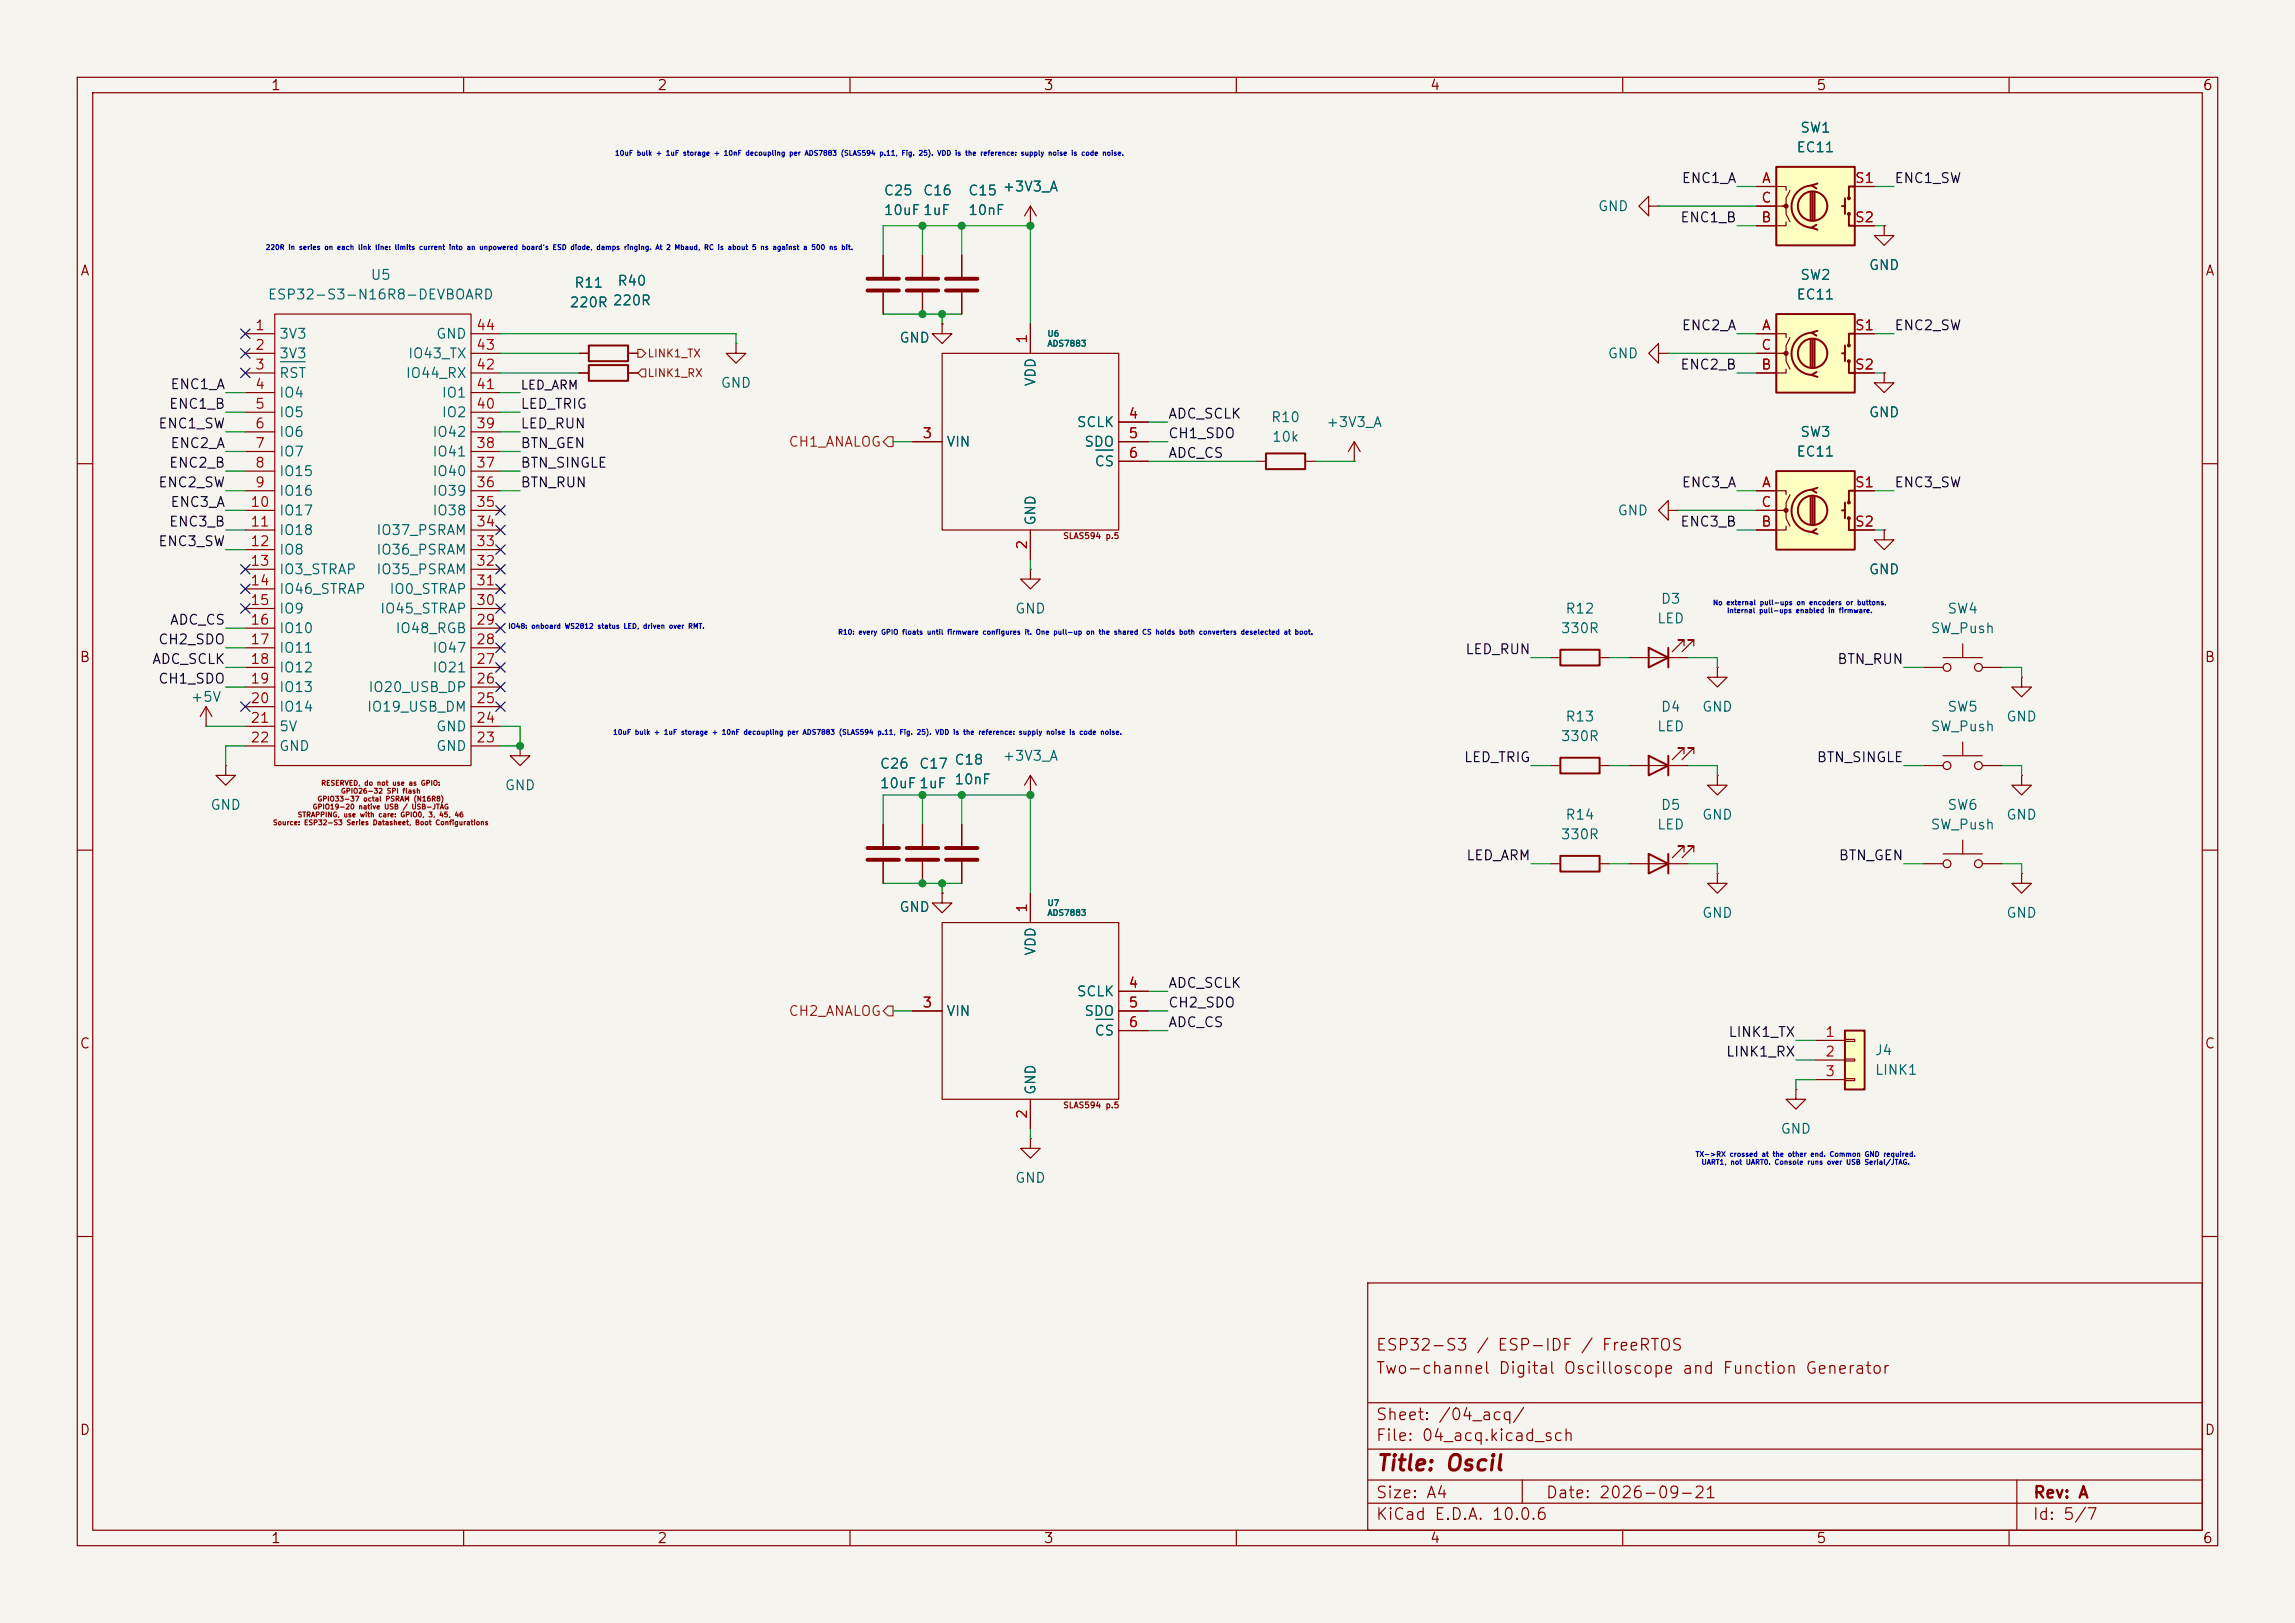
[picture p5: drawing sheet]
<svg xmlns="http://www.w3.org/2000/svg" width="297mm" height="210mm" viewBox="0 0 297 210" stroke-linecap="round" stroke-linejoin="round" font-family="sans-serif">
<defs><g id="words">
<text font-size="2" fill="#840000" x="178" y="190.8">Title: Oscil</text>
<g font-size="1.5" fill="#840000">
<text x="178" y="178.1">Two-channel Digital Oscilloscope and Function Generator</text>
<text x="178" y="175.1">ESP32-S3 / ESP-IDF / FreeRTOS</text>
<text x="178" y="184.1">Sheet: /04_acq/</text>
<text x="178" y="186.8">File: 04_acq.kicad_sch</text>
<text x="178" y="197">KiCad E.D.A. 10.0.6</text>
<text x="178" y="194.2">Size: A4</text>
<text x="200" y="194.2">Date: 2026-09-21</text>
<text x="263" y="197">Id: 5/7</text>
<text x="263" y="194.2">Rev: A</text>
</g>
<g font-size="1.3" fill="#840000">
<text x="35" y="12">1</text>
<text x="85" y="12">2</text>
<text x="135" y="12">3</text>
<text x="185" y="12">4</text>
<text x="235" y="12">5</text>
<text x="285" y="12">6</text>
<text x="10.3" y="36">A</text>
<text x="285.3" y="36">A</text>
<text x="10.2" y="86">B</text>
<text x="285.2" y="86">B</text>
<text x="10.2" y="136">C</text>
<text x="285.2" y="136">C</text>
<text x="10.2" y="186">D</text>
<text x="285.2" y="186">D</text>
<text x="35" y="200">1</text>
<text x="85" y="200">2</text>
<text x="135" y="200">3</text>
<text x="185" y="200">4</text>
<text x="235" y="200">5</text>
<text x="285" y="200">6</text>
</g>
<g font-size="1.3" fill="#006464">
<text x="232.9" y="17.5">SW1</text>
<text x="232.4" y="20">EC11</text>
<text x="114.3" y="25.6">C25</text>
<text x="114.3" y="28.1">10uF 1uF</text>
<text x="119.4" y="25.6">C16</text>
<text x="125.2" y="25.6">C15</text>
<text x="125.2" y="28.1">10nF</text>
<text x="129.7" y="25.1">+3V3_A</text>
<text x="206.7" y="27.6">GND</text>
<text x="241.8" y="35.3">GND</text>
<text x="34.6" y="39.1">ESP32-S3-N16R8-DEVBOARD</text>
<text x="47.9" y="36.5">U5</text>
<text x="73.6" y="40.1">220R 220R</text>
<text x="74.2" y="37.5">R11</text>
<text x="79.8" y="37.3">R40</text>
<text x="232.4" y="39.1">EC11</text>
<text x="232.9" y="36.5">SW2</text>
<text x="36" y="44.1">3V3</text>
<text x="36" y="46.7">3V3</text>
<text x="52.7" y="46.7">IO43_TX</text>
<text x="56.4" y="44.1">GND</text>
<text x="116.3" y="44.7">GND</text>
<text x="208" y="46.7">GND</text>
<text x="36" y="49.2">RST</text>
<text x="36" y="51.8">IO4</text>
<text x="52.4" y="49.2">IO44_RX</text>
<text x="57.1" y="51.8">IO1</text>
<text x="93.2" y="50.5">GND</text>
<text x="134.3" y="50.1" transform="rotate(-90 134.3 50.1)">VDD</text>
<text x="36" y="54.3">IO5</text>
<text x="36" y="56.8">IO6</text>
<text x="36" y="59.4">IO7</text>
<text x="55.9" y="59.4">IO41</text>
<text x="55.9" y="56.8">IO42</text>
<text x="57.1" y="54.3">IO2</text>
<text x="122.4" y="58.1">VIN</text>
<text x="139.3" y="55.6">SCLK</text>
<text x="140.2" y="58.1">SDO</text>
<text x="164.4" y="54.9">R10</text>
<text x="164.5" y="57.5">10k</text>
<text x="171.6" y="55.6">+3V3_A</text>
<text x="232.4" y="59.4">EC11</text>
<text x="232.9" y="56.8">SW3</text>
<text x="241.8" y="54.3">GND</text>
<text x="36" y="61.9">IO15</text>
<text x="36" y="64.5">IO16</text>
<text x="55.9" y="64.5">IO39</text>
<text x="55.9" y="61.9">IO40</text>
<text x="141.6" y="60.7">CS</text>
<text x="36" y="67">IO17</text>
<text x="36" y="69.5">IO18</text>
<text x="48.6" y="69.5">IO37_PSRAM</text>
<text x="55.9" y="67">IO38</text>
<text x="134.3" y="68.1" transform="rotate(-90 134.3 68.1)">GND</text>
<text x="209.3" y="67">GND</text>
<text x="36" y="72.1">IO8</text>
<text x="36" y="74.6">IO3_STRAP</text>
<text x="36" y="77.2">IO46_STRAP</text>
<text x="48.6" y="74.6">IO35_PSRAM</text>
<text x="48.6" y="72.1">IO36_PSRAM</text>
<text x="50.3" y="77.2">IO0_STRAP</text>
<text x="241.8" y="74.6">GND</text>
<text x="36" y="79.7">IO9</text>
<text x="36" y="82.2">IO10</text>
<text x="49.1" y="79.7">IO45_STRAP</text>
<text x="51.1" y="82.2">IO48_RGB</text>
<text x="131.3" y="79.7">GND</text>
<text x="201.9" y="82.2">330R</text>
<text x="202.5" y="79.7">R12</text>
<text x="214.4" y="81">LED</text>
<text x="214.9" y="78.4">D3</text>
<text x="249.8" y="82.2">SW_Push</text>
<text x="251.9" y="79.7">SW4</text>
<text x="36" y="84.8">IO11</text>
<text x="36" y="87.3">IO12</text>
<text x="36" y="89.9">IO13</text>
<text x="47.6" y="89.9">IO20_USB_DP</text>
<text x="55.9" y="87.3">IO21</text>
<text x="55.9" y="84.8">IO47</text>
<text x="24.6" y="91.1">+5V</text>
<text x="36" y="92.4">IO14</text>
<text x="36" y="94.9">5V</text>
<text x="47.4" y="92.4">IO19_USB_DM</text>
<text x="56.4" y="94.9">GND</text>
<text x="202.5" y="93.7">R13</text>
<text x="214.4" y="94.9">LED</text>
<text x="214.9" y="92.4">D4</text>
<text x="220.2" y="92.4">GND</text>
<text x="249.8" y="94.9">SW_Push</text>
<text x="251.9" y="92.4">SW5</text>
<text x="259.6" y="93.7">GND</text>
<text x="36" y="97.5">GND</text>
<text x="56.4" y="97.5">GND</text>
<text x="113.8" y="99.8">C26</text>
<text x="118.9" y="99.8">C17</text>
<text x="123.4" y="99.3">C18</text>
<text x="123.4" y="101.8">10nF</text>
<text x="129.7" y="98.8">+3V3_A</text>
<text x="201.9" y="96.2">330R</text>
<text x="27.1" y="105.1">GND</text>
<text x="65.2" y="102.6">GND</text>
<text x="113.8" y="102.3">10uF 1uF</text>
<text x="202.5" y="106.4">R14</text>
<text x="214.4" y="107.6">LED</text>
<text x="214.9" y="105.1">D5</text>
<text x="220.2" y="106.4">GND</text>
<text x="249.8" y="107.6">SW_Push</text>
<text x="251.9" y="105.1">SW6</text>
<text x="259.6" y="106.4">GND</text>
<text x="201.9" y="108.9">330R</text>
<text x="116.3" y="118.3">GND</text>
<text x="220.2" y="119.1">GND</text>
<text x="259.6" y="119.1">GND</text>
<text x="134.3" y="123.7" transform="rotate(-90 134.3 123.7)">VDD</text>
<text x="122.4" y="131.8">VIN</text>
<text x="139.3" y="129.2">SCLK</text>
<text x="140.2" y="131.8">SDO</text>
<text x="141.6" y="134.3">CS</text>
<text x="242.6" y="136.9">J4</text>
<text x="134.3" y="141.8" transform="rotate(-90 134.3 141.8)">GND</text>
<text x="242.6" y="139.4">LINK1</text>
<text x="230.3" y="147">GND</text>
<text x="131.3" y="153.4">GND</text>
</g>
<g font-size="1.3" fill="#a90000">
<text x="227.9" y="24">A</text>
<text x="240" y="24">S1</text>
<text x="227.8" y="29.1">B</text>
<text x="227.8" y="26.5">C</text>
<text x="240" y="29.1">S2</text>
<text x="32.9" y="43">1</text>
<text x="32.9" y="45.6">2</text>
<text x="61.5" y="45.6">43</text>
<text x="61.5" y="43">44</text>
<text x="133.2" y="44.5" transform="rotate(-90 133.2 44.5)">1</text>
<text x="227.8" y="45.6">C</text>
<text x="227.9" y="43">A</text>
<text x="240" y="43">S1</text>
<text x="32.9" y="48.1">3</text>
<text x="32.9" y="50.7">4</text>
<text x="32.9" y="53.2">5</text>
<text x="61.5" y="53.2">40</text>
<text x="61.5" y="50.7">41</text>
<text x="61.5" y="48.1">42</text>
<text x="227.8" y="48.1">B</text>
<text x="240" y="48.1">S2</text>
<text x="32.9" y="55.7">6</text>
<text x="32.9" y="58.3">7</text>
<text x="61.5" y="58.3">38</text>
<text x="61.5" y="55.7">39</text>
<text x="119.3" y="57">3</text>
<text x="146" y="54.5">4</text>
<text x="146" y="57">5</text>
<text x="146" y="59.6">6</text>
<text x="32.3" y="65.9">10</text>
<text x="32.9" y="60.8">8</text>
<text x="32.9" y="63.4">9</text>
<text x="61.5" y="65.9">35</text>
<text x="61.5" y="63.4">36</text>
<text x="61.5" y="60.8">37</text>
<text x="227.8" y="65.9">C</text>
<text x="227.9" y="63.4">A</text>
<text x="240" y="63.4">S1</text>
<text x="32.3" y="68.4">11</text>
<text x="32.3" y="71">12</text>
<text x="61.5" y="71">33</text>
<text x="61.5" y="68.4">34</text>
<text x="133.2" y="71.2" transform="rotate(-90 133.2 71.2)">2</text>
<text x="227.8" y="68.4">B</text>
<text x="240" y="68.4">S2</text>
<text x="32.3" y="73.5">13</text>
<text x="32.3" y="76.1">14</text>
<text x="61.5" y="76.1">31</text>
<text x="61.5" y="73.5">32</text>
<text x="32.3" y="78.6">15</text>
<text x="32.3" y="81.1">16</text>
<text x="32.3" y="83.7">17</text>
<text x="61.5" y="83.7">28</text>
<text x="61.5" y="81.1">29</text>
<text x="61.5" y="78.6">30</text>
<text x="32.3" y="86.2">18</text>
<text x="32.3" y="88.8">19</text>
<text x="61.5" y="88.8">26</text>
<text x="61.5" y="86.2">27</text>
<text x="32.3" y="91.3">20</text>
<text x="32.3" y="93.8">21</text>
<text x="61.5" y="93.8">24</text>
<text x="61.5" y="91.3">25</text>
<text x="32.3" y="96.4">22</text>
<text x="61.5" y="96.4">23</text>
<text x="133.2" y="118.2" transform="rotate(-90 133.2 118.2)">1</text>
<text x="119.3" y="130.7">3</text>
<text x="146" y="128.1">4</text>
<text x="146" y="130.7">5</text>
<text x="146" y="133.2">6</text>
<text x="236.1" y="134.5">1</text>
<text x="236.1" y="137">2</text>
<text x="236.1" y="139.6">3</text>
<text x="133.2" y="144.9" transform="rotate(-90 133.2 144.9)">2</text>
</g>
<g font-size="1.3" fill="#0f0f0f">
<text x="217.4" y="29.1">ENC1_B</text>
<text x="217.5" y="24">ENC1_A</text>
<text x="245.1" y="24">ENC1_SW</text>
<text x="217.5" y="43.1">ENC2_A</text>
<text x="245.1" y="43.1">ENC2_SW</text>
<text x="21.8" y="53.2">ENC1_B</text>
<text x="22" y="50.7">ENC1_A</text>
<text x="67.3" y="53.2">LED_TRIG</text>
<text x="217.4" y="48.1">ENC2_B</text>
<text x="20.4" y="55.8">ENC1_SW</text>
<text x="22" y="58.3">ENC2_A</text>
<text x="67.3" y="55.8">LED_RUN</text>
<text x="67.3" y="58.3">BTN_GEN</text>
<text x="151.1" y="54.5">ADC_SCLK</text>
<text x="151.1" y="59.6">ADC_CS</text>
<text x="151.1" y="57">CH1_SDO</text>
<text x="20.4" y="63.4">ENC2_SW</text>
<text x="21.8" y="60.8">ENC2_B</text>
<text x="22" y="65.9">ENC3_A</text>
<text x="67.3" y="60.8">BTN_SINGLE</text>
<text x="67.3" y="63.4">BTN_RUN</text>
<text x="217.5" y="63.4">ENC3_A</text>
<text x="245.1" y="63.4">ENC3_SW</text>
<text x="20.4" y="71">ENC3_SW</text>
<text x="21.8" y="68.5">ENC3_B</text>
<text x="217.4" y="68.5">ENC3_B</text>
<text x="20.4" y="83.7">CH2_SDO</text>
<text x="21.9" y="81.2">ADC_CS</text>
<text x="19.6" y="86.2">ADC_SCLK</text>
<text x="20.4" y="88.8">CH1_SDO</text>
<text x="189.5" y="85">LED_RUN</text>
<text x="237.7" y="86.2">BTN_RUN</text>
<text x="189.4" y="98.9">LED_TRIG</text>
<text x="235" y="98.9">BTN_SINGLE</text>
<text x="189.7" y="111.6">LED_ARM</text>
<text x="237.9" y="111.6">BTN_GEN</text>
<text x="151.1" y="130.7">CH2_SDO</text>
<text x="151.1" y="128.1">ADC_SCLK</text>
<text x="151.1" y="133.2">ADC_CS</text>
<text x="223.3" y="137">LINK1_RX</text>
<text x="223.6" y="134.5">LINK1_TX</text>
</g>
<g font-size="1.3" fill="#725600">
<text x="102" y="58.1">CH1_ANALOG</text>
<text x="102" y="131.8">CH2_ANALOG</text>
</g>
<text font-size="1.1" fill="#0f0f0f" x="67.3" y="50.7">LED_ARM</text>
<g font-size="1" fill="#725600">
<text x="83.7" y="46.5">LINK1_TX</text>
<text x="83.7" y="49">LINK1_RX</text>
</g>
<g font-size=".8" fill="#006464">
<text x="135.5" y="43.8">U6</text>
<text x="135.5" y="45">ADS7883</text>
<text x="135.5" y="117.4">U7</text>
<text x="135.5" y="118.7">ADS7883</text>
</g>
<g font-size=".8" fill="#840000">
<text x="137.5" y="69.9">SLAS594 p.5</text>
<text x="137.5" y="143.6">SLAS594 p.5</text>
</g>
<g font-size=".6" fill="#0000c2">
<text x="79.5" y="20.3">10uF bulk + 1uF storage + 10nF decoupling per ADS7883 (SLAS594 p.11, Fig. 25). VDD is the reference: supply noise is code noise.</text>
<text x="34.3" y="32.5">220R in series on each link line: limits current into an unpowered board's ESD diode, damps ringing. At 2 Mbaud, RC is about 5 ns against a 500 ns bit.</text>
<text x="65.7" y="81.5">IO48: onboard WS2812 status LED, driven over RMT.</text>
<text x="108.4" y="82.3">R10: every GPIO floats until firmware configures it. One pull-up on the shared CS holds both converters deselected at boot.</text>
<text x="221.6" y="78.5">No external pull-ups on encoders or buttons.</text>
<text x="223.4" y="79.5">Internal pull-ups enabled in firmware.</text>
<text x="79.3" y="95.2">10uF bulk + 1uF storage + 10nF decoupling per ADS7883 (SLAS594 p.11, Fig. 25). VDD is the reference: supply noise is code noise.</text>
<text x="219.4" y="149.8">TX-&gt;RX crossed at the other end. Common GND required.</text>
<text x="220.1" y="150.9">UART1, not UART0. Console runs over USB Serial/JTAG.</text>
</g>
<g font-size=".6" fill="#840000">
<text x="41.5" y="101.8">RESERVED, do not use as GPIO:</text>
<text x="35.3" y="106.9">Source: ESP32-S3 Series Datasheet, Boot Configurations</text>
<text x="38.5" y="105.9">STRAPPING, use with care: GPIO0, 3, 45, 46</text>
<text x="40.4" y="104.9">GPIO19-20 native USB / USB-JTAG</text>
<text x="41" y="103.9">GPIO33-37 octal PSRAM (N16R8)</text>
<text x="44.1" y="102.8">GPIO26-32 SPI flash</text>
</g>
</g></defs>
<path d="M0 0h297v210h-297z" fill="#f5f4ef" stroke="#f5f4ef" stroke-width=".13"/>
<g fill="none" stroke="#840000" stroke-width=".15">
<path d="M10 10h277v190h-277zM12 12h273v186h-273zM60 10v2M110 10v2M160 10v2M210 10v2M260 10v2M119.4 33v2.8M119.4 37.8v2.8M124.5 33v2.8M124.5 37.8v2.8M133.3 29.2h.1"/>
<path d="M133.3 26.7l-.7 1.2M133.3 26.7l.8 1.2M133.3 26.7v2.5M31.7 43.2h3.9M31.7 45.7h3.9M31.7 48.3h3.9M31.7 50.8h3.9M31.7 53.3h3.9M31.7 55.9h3.9M31.7 58.4h3.9M35.6 40.6h25.4v58.5h-25.4zM61 43.2h3.8"/>
<path d="M61 45.7h3.8M61 48.3h3.8M61 50.8h3.8M61 53.3h3.8M61 55.9h3.8M61 58.4h3.8M10 60h2M31.7 61h3.9M31.7 63.5h3.9M31.7 66h3.9M31.7 68.6h3.9M31.7 71.1h3.9"/>
<path d="M31.7 73.7h3.9M31.7 76.2h3.9M31.7 78.7h3.9M61 61h3.8M61 63.5h3.8M61 66h3.8M61 68.6h3.8M61 71.1h3.8M61 73.7h3.8M61 76.2h3.8M61 78.7h3.8M285 60h2"/>
<path d="M29.2 99.1v1.2h1.3l-1.3 1.3-1.3-1.3h1.3M29.2 99.1h.1M31.7 81.3h3.9M31.7 83.8h3.9M31.7 86.4h3.9M31.7 88.9h3.9M31.7 91.4h3.9M31.7 94h3.9M31.7 96.5h3.9M61 81.3h3.8M61 83.8h3.8M61 86.4h3.8"/>
<path d="M61 88.9h3.8M61 91.4h3.8M61 94h3.8M61 96.5h3.8M248.9 99.1h2.6M251.5 97.8h5M254 96v1.8M256.5 99.1h2.6M10 110h2M285 110h2M232.4 141v1.2h1.3l-1.3 1.3-1.3-1.3h1.3M232.4 141h.1"/>
<path d="M10 160h2M177 166h108v32h-108zM285 160h2M60 198v2M110 198v2M160 198v2M177 194.5h108M177 191.5h108M177 187.5h108M177 181.5h108M197 191.5v3M210 198v2"/>
<path d="M260 198v2M261 191.5v6.5"/>
<circle cx="252" cy="99.1" r=".51"/>
<circle cx="256" cy="99.1" r=".51"/>
</g>
<path d="M117.3 36.1h4.1M117.3 37.6h4.1M122.4 36.1h4.1M122.4 37.6h4.1" fill="none" stroke="#840000" stroke-width=".51"/>
<path d="M36.3 46.8h3.2" fill="none" stroke="#006464" stroke-width=".15"/>
<path d="M238.8 133.4h2.5v7.6h-2.5z" fill="#ffffc2"/>
<path d="M76.2 47.2h5.1v2.1h-5.1zM76.2 44.7h5.1v2h-5.1zM163.8 58.7h5.1v2h-5.1zM201.9 98h5.1v2.1h-5.1zM213.4 97.8l2.5 1.3-2.5 1.2zM215.9 97.8v2.5M201.9 110.7h5.1v2.1h-5.1zM213.4 110.5l2.5 1.3-2.5 1.2zM215.9 110.5v2.5M238.8 133.4h2.5v7.6h-2.5z" fill="none" stroke="#840000" stroke-width=".25"/>
<g fill="none" stroke="#840000" stroke-width=".15">
<path d="M114.3 33v2.8M114.3 37.8v2.8M243.8 29.2v1.3h1.3l-1.3 1.3-1.2-1.3h1.2M243.8 29.2h.1M74.9 48.3h1.3M74.9 45.7h1.3M81.3 48.3h1.2M81.3 45.7h1.2M95.2 44.5v1.2h1.3l-1.3 1.3-1.2-1.3h1.2M95.2 44.5h.1M118.1 57.2h3.8M121.9 45.7h22.9v22.9h-22.9z"/>
<path d="M121.9 41.9v1.3h1.3l-1.3 1.3-1.3-1.3h1.3M121.9 41.9h.1M133.3 41.9v3.8M144.8 59.7h3.8M144.8 57.2h3.8M144.8 54.6h3.8M162.6 59.7h1.2M168.9 59.7h1.3M175.3 59.7h.1M175.3 57.2l-.8 1.2M175.3 57.2l.7 1.2M175.3 57.2v2.5"/>
<path d="M133.3 73.7v1.2h1.3l-1.3 1.3-1.2-1.3h1.2M133.3 73.7h.1M133.3 68.6v3.8M26.7 94h.1M26.7 91.4l-.8 1.3M26.7 91.4l.7 1.3M26.7 91.4v2.6M200.7 99.1h1.2M207 99.1h1.3M210.8 99.1h7.6M217.9 97.5v-.7h-.7h.7l-1.5 1.5M219.2 97.5v-.7h-.8h.8l-1.5 1.5"/>
<path d="M222.2 86.4v1.2h1.3l-1.3 1.3-1.2-1.3h1.2M222.2 86.4h.1M248.9 86.4h2.6M251.5 85.1h5M254 83.3v1.8M256.5 86.4h2.6M261.6 87.6v1.3h1.3l-1.3 1.3-1.3-1.3h1.3M261.6 87.6h.1M200.7 111.8h1.2M207 111.8h1.3M210.8 111.8h7.6M217.9 110.2v-.7h-.7h.7l-1.5 1.5"/>
<path d="M219.2 110.2v-.7h-.8h.8l-1.5 1.5M222.2 113v1.3h1.3l-1.3 1.3-1.2-1.3h1.2M222.2 113h.1M222.2 100.3v1.3h1.3l-1.3 1.3-1.2-1.3h1.2M222.2 100.3h.1M248.9 111.8h2.6M251.5 110.5h5M254 108.7v1.8M256.5 111.8h2.6M261.6 100.3v1.3h1.3l-1.3 1.3-1.3-1.3h1.3M261.6 100.3h.1M261.6 113v1.3h1.3l-1.3 1.3-1.3-1.3h1.3"/>
<path d="M261.6 113h.1M234.9 134.6h3.9M234.9 137.2h3.9M234.9 139.7h3.9M238.8 134.5h1.2v.2h-1.2zM238.8 137h1.2v.3h-1.2zM238.8 139.6h1.2v.2h-1.2z"/>
<circle cx="252" cy="86.4" r=".51"/>
<circle cx="256" cy="86.4" r=".51"/>
<circle cx="252" cy="111.8" r=".51"/>
<circle cx="256" cy="111.8" r=".51"/>
</g>
<path d="M112.3 36.1h4M112.3 37.6h4" fill="none" stroke="#840000" stroke-width=".51"/>
<path d="M141.8 58.2h2.2" fill="none" stroke="#006464" stroke-width=".15"/>
<path d="M229.9 21.6h10.1v10.2h-10.1z" fill="#ffffc2"/>
<g fill="none" stroke="#840000" stroke-width=".25">
<path d="M229.9 21.6h10.1v10.2h-10.1zM234.3 24.9v3.5M234.6 24a2.73 2.73 0 0 0-2.8 2.7 2.73 2.73 0 0 0 2.8 2.8M234.6 24.9v3.5M234.8 24.9v3.5M235.1 29.1l-.7 .4 .8 .2M235.2 23.7l-.8 .3 .7 .4M238.4 26.7h.4M238.8 25.7v2M239.3 27.7v1.5h.7M240 24.1h-.7v1.6"/>
<circle cx="234.6" cy="26.7" r="1.9"/>
<circle cx="239.3" cy="27.7" r=".13"/>
<circle cx="239.3" cy="25.7" r=".13"/>
</g>
<path d="M227.3 24.1h3.8v.5M227.3 26.7h3.8v1l.5 1M231.1 28.7v.5h-3.8M231.6 24.6l-.5 1.1v1h-.5M240 24.1h2.6M240 29.2h2.6M214.6 45.7v-1.2l-1.2 1.2 1.2 1.3v-1.3h1.3M215.9 45.7h.1M243.8 68.6v1.3h1.3l-1.3 1.2-1.2-1.2h1.2M243.8 68.6h.1" fill="none" stroke="#840000" stroke-width=".15"/>
<circle cx="231.1" cy="26.7" r=".25" fill="#840000" stroke="#840000" stroke-width=".15"/>
<path d="M229.9 61h10.1v10.1h-10.1z" fill="#ffffc2"/>
<g fill="none" stroke="#840000" stroke-width=".25">
<path d="M229.9 61h10.1v10.1h-10.1zM234.3 64.3v3.5M234.6 63.4a2.73 2.73 0 0 0-2.8 2.7 2.73 2.73 0 0 0 2.8 2.7M234.6 64.3v3.5M234.8 64.3v3.5M235.1 68.5l-.7 .3 .8 .3M235.2 63.1l-.8 .3 .7 .4M238.4 66h.4M238.8 65v2.1M239.3 67.1v1.5h.7M240 63.5h-.7v1.5M201.9 84.1h5.1v2h-5.1z"/>
<path d="M213.4 83.8l2.5 1.3-2.5 1.3zM215.9 83.8v2.6"/>
<circle cx="234.6" cy="66" r="1.9"/>
<circle cx="239.3" cy="65" r=".13"/>
<circle cx="239.3" cy="67.1" r=".13"/>
</g>
<g fill="none" stroke="#840000" stroke-width=".15">
<path d="M213.4 26.7v-1.3l-1.3 1.3 1.3 1.2v-1.2h1.2M214.6 26.7h.1M243.8 48.3v1.2h1.3l-1.3 1.3-1.2-1.3h1.2M243.8 48.3h.1M215.9 66v-1.2l-1.3 1.2 1.3 1.3v-1.3h1.3M217.2 66h.1M227.3 63.5h3.8v.5M227.3 66h3.8v1.1l.5 1M231.1 68.1v.5h-3.8M231.6 64l-.5 1v1h-.5M240 63.5h2.6M240 68.6h2.6"/>
<path d="M200.7 85.1h1.2M207 85.1h1.3M210.8 85.1h7.6M217.9 83.6v-.8h-.7h.7l-1.5 1.5M219.2 83.6v-.8h-.8h.8l-1.5 1.5"/>
</g>
<circle cx="231.1" cy="66" r=".25" fill="#840000" stroke="#840000" stroke-width=".15"/>
<path d="M229.9 40.6h10.1v10.2h-10.1z" fill="#ffffc2"/>
<g fill="none" stroke="#840000" stroke-width=".25">
<path d="M229.9 40.6h10.1v10.2h-10.1zM234.3 43.9v3.6M234.6 43a2.73 2.73 0 0 0-2.8 2.8 2.73 2.73 0 0 0 2.8 2.7M234.6 43.9v3.6M234.8 43.9v3.6M235.1 48.1l-.7 .4 .8 .3M235.2 42.8l-.8 .3 .7 .3M238.4 45.7h.4M238.8 44.7v2M239.3 46.7v1.6h.7M240 43.2h-.7v1.5"/>
<circle cx="234.6" cy="45.7" r="1.9"/>
<circle cx="239.3" cy="44.7" r=".13"/>
<circle cx="239.3" cy="46.7" r=".13"/>
</g>
<g fill="none" stroke="#840000" stroke-width=".15">
<path d="M114.3 33v2.8M114.3 37.8v2.8M119.4 33v2.8M119.4 37.8v2.8M124.5 33v2.8M124.5 37.8v2.8M133.3 29.2h.1M227.3 24.1h2.6M227.3 29.2h2.6M227.3 26.7h2.6M240 24.1h2.6M240 29.2h2.6"/>
<path d="M243.8 29.2h.1M74.9 48.3h1.3M74.9 45.7h1.3M81.3 48.3h1.2M81.3 45.7h1.2M118.1 57.2h3.8M121.9 41.9h.1M133.3 41.9v3.8M144.8 57.2h3.8M144.8 54.6h3.8M144.8 59.7h3.8M227.3 43.2h3.8v.5"/>
<path d="M227.3 45.7h3.8v1l.5 1.1M231.1 47.8v.5h-3.8M231.6 43.7l-.5 1v1h-.5M240 43.2h2.6M240 48.3h2.6M243.8 48.3h.1M133.3 68.6v3.8M227.3 63.5h2.6M227.3 68.6h2.6M227.3 66h2.6M240 63.5h2.6M240 68.6h2.6"/>
<path d="M243.8 68.6h.1M67.3 96.5v1.3h1.3l-1.3 1.3-1.3-1.3h1.3M67.3 96.5h.1M114.3 106.7v2.8M114.3 111.5v2.8M119.4 106.7v2.8M119.4 111.5v2.8M121.9 119.4h22.9v22.8h-22.9zM121.9 115.6v1.2h1.3l-1.3 1.3-1.3-1.3h1.3M121.9 115.6h.1M124.5 106.7v2.8M124.5 111.5v2.8"/>
<path d="M133.3 102.9h.1M133.3 100.3l-.7 1.3M133.3 100.3l.8 1.3M133.3 100.3v2.6M133.3 115.6v3.8M118.1 130.8h3.8M144.8 130.8h3.8M144.8 128.3h3.8M144.8 133.4h3.8M133.3 147.3v1.3h1.3l-1.3 1.3-1.2-1.3h1.2M133.3 147.3h.1M133.3 142.2v3.9"/>
</g>
<circle cx="231.1" cy="45.7" r=".25" fill="#840000" stroke="#840000" stroke-width=".15"/>
<path d="M112.3 109.7h4M112.3 111.3h4M117.3 109.7h4.1M117.3 111.3h4.1M122.4 109.7h4.1M122.4 111.3h4.1" fill="none" stroke="#840000" stroke-width=".51"/>
<path d="M141.8 58.2h2.2M141.8 131.9h2.2" fill="none" stroke="#006464" stroke-width=".15"/>
<path d="M82.5 45.2h.6l.5 .5-.5 .5h-.6zM82.5 48.3l.6-.5h.5v1h-.5zM114.9 56.5h.7v1.3h-.7l-.6-.6zM114.9 130.2h.7v1.2h-.7l-.6-.6z" fill="none" stroke="#725600" stroke-width=".15"/>
<g fill="none" stroke="#009600" stroke-width=".15">
<path d="M114.3 33v-3.8h19v12.7M119.4 29.2v3.8M124.5 29.2v3.8M214.6 26.7h12.7M224.8 24.1h2.5M224.8 29.2h2.5M242.6 24.1h2.5M242.6 29.2h1.2M29.2 58.4h2.5M29.2 55.9h2.5M29.2 53.3h2.5M29.2 50.8h2.5"/>
<path d="M64.8 58.4h2.5M64.8 55.9h2.5M64.8 53.3h2.5M64.8 43.2h30.4v1.3M64.8 45.7h10.1M64.8 48.3h10.1M64.8 50.8h2.5M114.3 40.6h10.2M115.6 57.2h2.5M121.9 40.6v1.3M148.6 54.6h2.5M148.6 57.2h2.5"/>
<path d="M148.6 59.7h14M170.2 59.7h5.1M215.9 45.7h11.4M224.8 43.2h2.5M224.8 48.3h2.5M242.6 43.2h2.5M242.6 48.3h1.2M29.2 61h2.5M29.2 63.5h2.5M29.2 68.6h2.5M29.2 71.1h2.5M29.2 66h2.5"/>
<path d="M64.8 61h2.5M64.8 63.5h2.5M133.3 72.4v1.3M217.2 66h10.1M224.8 63.5h2.5M224.8 68.6h2.5M242.6 63.5h2.5M242.6 68.6h1.2M26.7 94h5M29.2 86.4h2.5M29.2 81.3h2.5M29.2 83.8h2.5"/>
<path d="M29.2 88.9h2.5M31.7 96.5h-2.5v2.6M64.8 94h2.5v2.5h-2.5M198.1 85.1h2.6M198.1 99.1h2.6M208.3 85.1h2.5M208.3 99.1h2.5M218.4 85.1h3.8v1.3M218.4 99.1h3.8v1.2M246.4 99.1h2.5M246.4 86.4h2.5M259.1 99.1h2.5v1.2"/>
<path d="M259.1 86.4h2.5v1.2M114.3 106.7v-3.8h19v12.7M114.3 114.3h10.2M119.4 102.9v3.8M121.9 114.3v1.3M124.5 102.9v3.8M198.1 111.8h2.6M208.3 111.8h2.5M218.4 111.8h3.8v1.2M246.4 111.8h2.5M259.1 111.8h2.5v1.2M115.6 130.8h2.5"/>
<path d="M148.6 130.8h2.5M148.6 133.4h2.5M148.6 128.3h2.5M232.4 137.2h2.5M232.4 134.6h2.5M234.9 139.7h-2.5v1.3M133.3 146.1v1.2"/>
</g>
<g fill="none" stroke="#000084" stroke-width=".15">
<path d="M31.1 45.1l1.3 1.2M31.1 42.6l1.3 1.2M31.1 47.7l1.3 1.2M32.4 45.1l-1.3 1.2M32.4 42.6l-1.3 1.2M32.4 47.7l-1.3 1.2M31.1 73.1l1.3 1.2M31.1 75.6l1.3 1.2M31.1 78.1l1.3 1.2M32.4 73.1l-1.3 1.2M32.4 75.6l-1.3 1.2M32.4 78.1l-1.3 1.2"/>
<path d="M64.2 68l1.2 1.2M64.2 75.6l1.2 1.2M64.2 78.1l1.2 1.2M64.2 70.5l1.2 1.2M64.2 73.1l1.2 1.2M64.2 65.4l1.2 1.2M65.4 68l-1.2 1.2M65.4 75.6l-1.2 1.2M65.4 78.1l-1.2 1.2M65.4 70.5l-1.2 1.2M65.4 73.1l-1.2 1.2M65.4 65.4l-1.2 1.2"/>
<path d="M31.1 90.8l1.3 1.2M32.4 90.8l-1.3 1.2M64.2 80.7l1.2 1.2M64.2 88.3l1.2 1.2M64.2 85.8l1.2 1.2M64.2 83.2l1.2 1.2M64.2 90.8l1.2 1.2M65.4 80.7l-1.2 1.2M65.4 88.3l-1.2 1.2M65.4 85.8l-1.2 1.2M65.4 83.2l-1.2 1.2M65.4 90.8l-1.2 1.2"/>
</g>
<g fill="#009600" stroke="#009600" stroke-width=".13">
<circle cx="119.4" cy="40.6" r=".46"/>
<circle cx="121.9" cy="40.6" r=".46"/>
<circle cx="119.4" cy="29.2" r=".46"/>
<circle cx="133.3" cy="29.2" r=".46"/>
<circle cx="124.5" cy="29.2" r=".46"/>
<circle cx="67.3" cy="96.5" r=".46"/>
<circle cx="124.5" cy="102.9" r=".46"/>
<circle cx="133.3" cy="102.9" r=".46"/>
<circle cx="119.4" cy="102.9" r=".46"/>
<circle cx="121.9" cy="114.3" r=".46"/>
<circle cx="119.4" cy="114.3" r=".46"/>
</g>
<use href="#words"/>
</svg>
